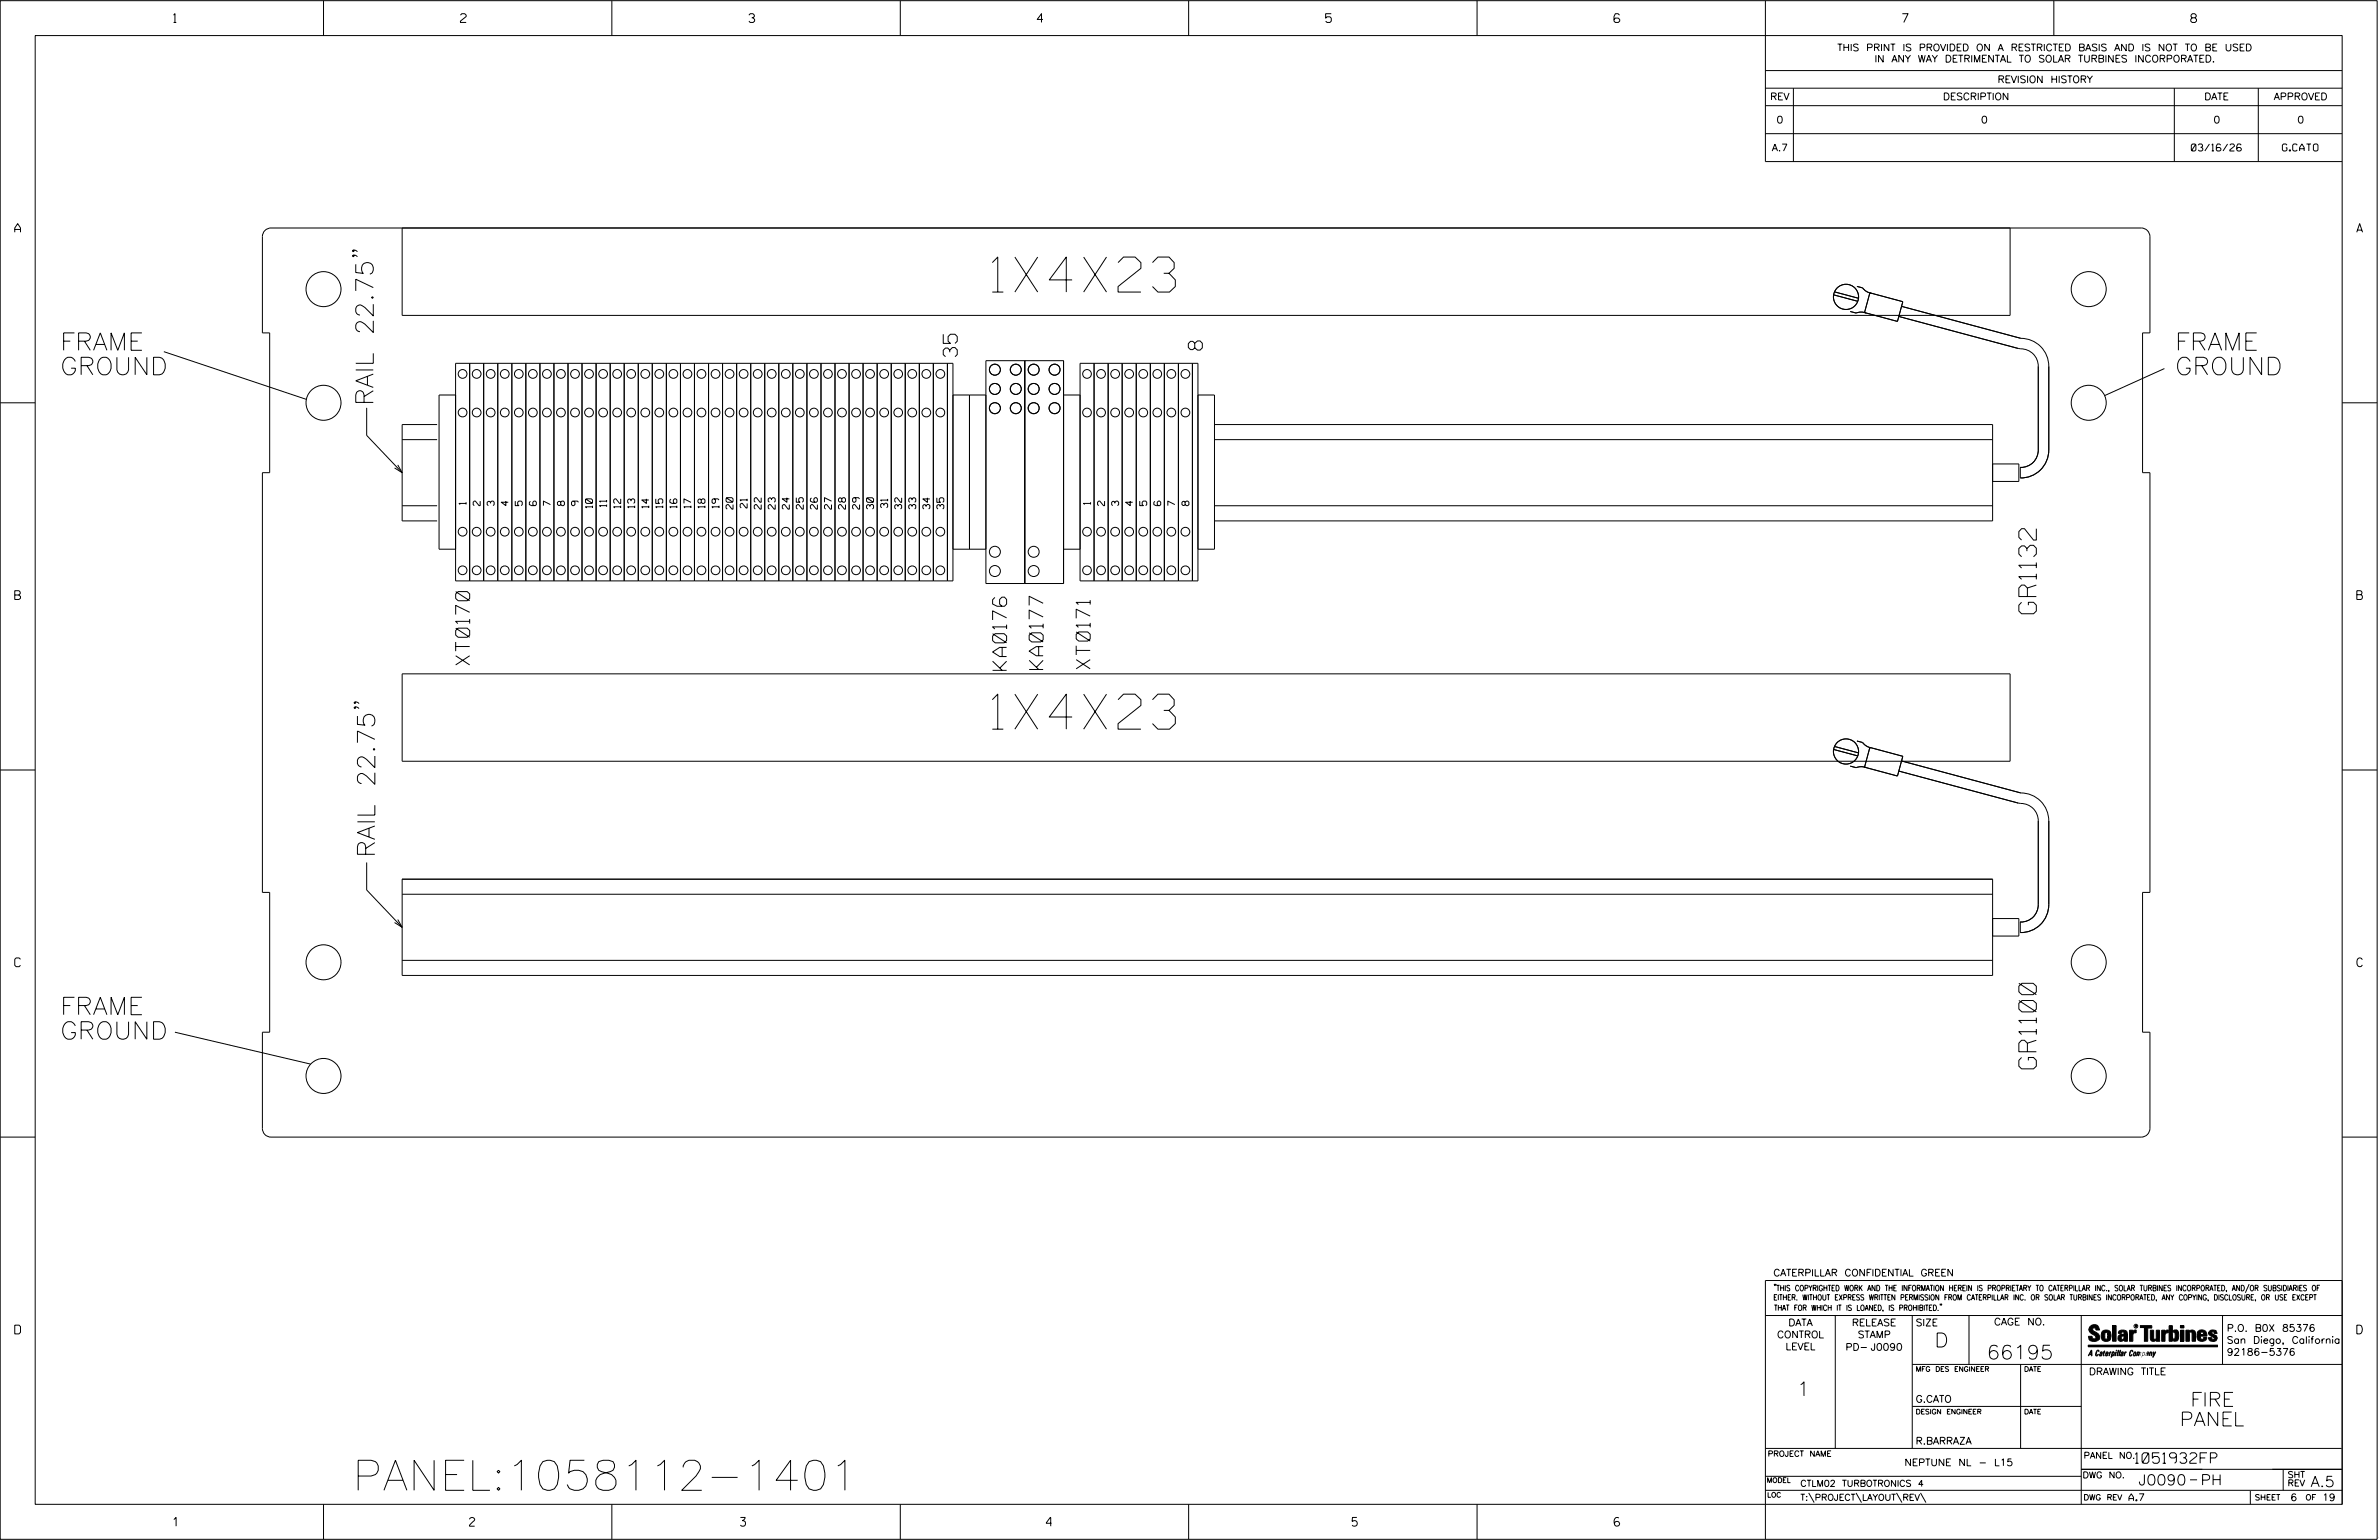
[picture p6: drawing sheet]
<svg xmlns="http://www.w3.org/2000/svg" width="864mm" height="559mm" viewBox="0 0 864 559" stroke-linecap="round" stroke-linejoin="round" font-family="sans-serif">
<defs><g id="words">
<g font-size="12.7">
<text x="360.2" y="106">1X4X23</text>
<text x="360.2" y="264.6">1X4X23</text>
</g>
<text font-size="10.9" x="128" y="540.8">PANEL:1058112-1401</text>
<g font-size="6.3">
<text x="21.9" y="127.1">FRAME</text>
<text x="789.6" y="127.1">FRAME</text>
<text x="21.9" y="136">GROUND</text>
<text x="789.6" y="136">GROUND</text>
<text x="135.5" y="147.2" transform="rotate(-90 135.5 147.2)">RAIL 22.75&quot;</text>
<text x="739.2" y="222.7" transform="rotate(-90 739.2 222.7)">GR1132</text>
<text x="136.1" y="311.2" transform="rotate(-90 136.1 311.2)">RAIL 22.75&quot;</text>
<text x="21.9" y="368.2">FRAME</text>
<text x="21.9" y="377.1">GROUND</text>
<text x="739.2" y="387.9" transform="rotate(-90 739.2 387.9)">GR1100</text>
</g>
<g font-size="5.1">
<text x="347.5" y="129.5" transform="rotate(-90 347.5 129.5)">35</text>
<text x="436.4" y="127" transform="rotate(-90 436.4 127)">8</text>
<text x="170.5" y="241.3" transform="rotate(-90 170.5 241.3)">XT0170</text>
<text x="365.4" y="243.2" transform="rotate(-90 365.4 243.2)">KA0176</text>
<text x="378.7" y="242.9" transform="rotate(-90 378.7 242.9)">KA0177</text>
<text x="395.8" y="242.7" transform="rotate(-90 395.8 242.7)">XT0171</text>
<text x="702.3" y="488.8">D</text>
<text x="721.2" y="493.2">66195</text>
<text x="652.2" y="506.5">1</text>
<text x="795.1" y="510.3">FIRE</text>
<text x="791.3" y="517.4">PANEL</text>
</g>
<g font-size="3.8">
<text x="775.1" y="531">1051932FP</text>
<text x="776.3" y="538.9">J0090</text>
<text x="798.8" y="538.9">PH</text>
<text x="838.8" y="539.5">A.5</text>
</g>
<g font-size="3.2">
<text x="63" y="8.2">1</text>
<text x="167.2" y="8.2">2</text>
<text x="271.8" y="8.2">3</text>
<text x="376.5" y="8.2">4</text>
<text x="481.2" y="8.2">5</text>
<text x="690.6" y="8.2">7</text>
<text x="795.3" y="8.2">8</text>
<text x="5.4" y="84.3">A</text>
<text x="855.5" y="84.3">A</text>
<text x="5.4" y="217.5">B</text>
<text x="855.6" y="217.5">B</text>
<text x="5.4" y="350.8">C</text>
<text x="855.6" y="350.8">C</text>
<text x="5.4" y="484">D</text>
<text x="855.6" y="484">D</text>
<text x="62.8" y="553.8">1</text>
<text x="170.4" y="553.8">2</text>
<text x="268.8" y="553.8">3</text>
<text x="379.8" y="553.8">4</text>
<text x="490.8" y="553.8">5</text>
<text x="585.9" y="553.8">6</text>
</g>
<g font-size="2.5">
<text x="666.9" y="18.5">THIS PRINT IS PROVIDED ON A RESTRICTED BASIS AND IS NOT TO BE USED</text>
<text x="680.5" y="22.6">IN ANY WAY DETRIMENTAL TO SOLAR TURBINES INCORPORATED.</text>
<text x="725.1" y="30">REVISION HISTORY</text>
<text x="642.6" y="36.3">REV</text>
<text x="705.3" y="36.3">DESCRIPTION</text>
<text x="800.2" y="36.3">DATE</text>
<text x="825.4" y="36.3">APPROVED</text>
<text x="644.9" y="44.7">0</text>
<text x="719.1" y="44.7">0</text>
<text x="803.5" y="44.7">0</text>
<text x="834" y="44.7">0</text>
<text x="643.2" y="54.8">A.7</text>
<text x="795.5" y="54.8">03/16/26</text>
<text x="828.5" y="54.8">G.CATO</text>
<text x="169.2" y="183.1" transform="rotate(-90 169.2 183.1)">1</text>
<text x="174.3" y="183.5" transform="rotate(-90 174.3 183.5)">2</text>
<text x="179.4" y="183.5" transform="rotate(-90 179.4 183.5)">3</text>
<text x="184.5" y="183.5" transform="rotate(-90 184.5 183.5)">4</text>
<text x="189.6" y="183.5" transform="rotate(-90 189.6 183.5)">5</text>
<text x="194.7" y="183.5" transform="rotate(-90 194.7 183.5)">6</text>
<text x="199.8" y="183.5" transform="rotate(-90 199.8 183.5)">7</text>
<text x="204.9" y="183.5" transform="rotate(-90 204.9 183.5)">8</text>
<text x="210" y="183.5" transform="rotate(-90 210 183.5)">9</text>
<text x="215.1" y="184.3" transform="rotate(-90 215.1 184.3)">10</text>
<text x="220.2" y="183.9" transform="rotate(-90 220.2 183.9)">11</text>
<text x="225.3" y="184.3" transform="rotate(-90 225.3 184.3)">12</text>
<text x="230.4" y="184.3" transform="rotate(-90 230.4 184.3)">13</text>
<text x="235.5" y="184.3" transform="rotate(-90 235.5 184.3)">14</text>
<text x="240.6" y="184.3" transform="rotate(-90 240.6 184.3)">15</text>
<text x="245.7" y="184.3" transform="rotate(-90 245.7 184.3)">16</text>
<text x="250.8" y="184.3" transform="rotate(-90 250.8 184.3)">17</text>
<text x="255.9" y="184.3" transform="rotate(-90 255.9 184.3)">18</text>
<text x="261" y="184.3" transform="rotate(-90 261 184.3)">19</text>
<text x="266.1" y="184.7" transform="rotate(-90 266.1 184.7)">20</text>
<text x="271.2" y="184.3" transform="rotate(-90 271.2 184.3)">21</text>
<text x="276.3" y="184.7" transform="rotate(-90 276.3 184.7)">22</text>
<text x="281.4" y="184.7" transform="rotate(-90 281.4 184.7)">23</text>
<text x="286.5" y="184.7" transform="rotate(-90 286.5 184.7)">24</text>
<text x="291.6" y="184.7" transform="rotate(-90 291.6 184.7)">25</text>
<text x="296.7" y="184.7" transform="rotate(-90 296.7 184.7)">26</text>
<text x="301.8" y="184.7" transform="rotate(-90 301.8 184.7)">27</text>
<text x="306.9" y="184.7" transform="rotate(-90 306.9 184.7)">28</text>
<text x="312" y="184.7" transform="rotate(-90 312 184.7)">29</text>
<text x="317.1" y="184.7" transform="rotate(-90 317.1 184.7)">30</text>
<text x="322.2" y="184.3" transform="rotate(-90 322.2 184.3)">31</text>
<text x="327.3" y="184.7" transform="rotate(-90 327.3 184.7)">32</text>
<text x="332.4" y="184.7" transform="rotate(-90 332.4 184.7)">33</text>
<text x="337.5" y="184.7" transform="rotate(-90 337.5 184.7)">34</text>
<text x="342.6" y="184.7" transform="rotate(-90 342.6 184.7)">35</text>
<text x="395.9" y="183.1" transform="rotate(-90 395.9 183.1)">1</text>
<text x="401" y="183.5" transform="rotate(-90 401 183.5)">2</text>
<text x="406.1" y="183.5" transform="rotate(-90 406.1 183.5)">3</text>
<text x="411.2" y="183.5" transform="rotate(-90 411.2 183.5)">4</text>
<text x="416.3" y="183.5" transform="rotate(-90 416.3 183.5)">5</text>
<text x="421.4" y="183.5" transform="rotate(-90 421.4 183.5)">6</text>
<text x="426.5" y="183.5" transform="rotate(-90 426.5 183.5)">7</text>
<text x="431.6" y="183.5" transform="rotate(-90 431.6 183.5)">8</text>
<text x="643.8" y="463">CATERPILLAR CONFIDENTIAL GREEN</text>
<text x="645.1" y="485.5">CONTROL</text>
<text x="649.2" y="481.1">DATA</text>
<text x="672.3" y="481.1">RELEASE</text>
<text x="674.4" y="485.5">STAMP</text>
<text x="695.4" y="481.1">SIZE</text>
<text x="723.8" y="480.8">CAGE NO.</text>
<text x="808.4" y="483.1">P.O. B0X 85376</text>
<text x="648.2" y="489.8">LEVEL</text>
<text x="669.9" y="490">PD- J0090</text>
<text x="808.4" y="487.5">San Diego, California</text>
<text x="808.4" y="491.8">92186-5376</text>
<text x="758.3" y="498.9">DRAWING TITLE</text>
<text x="695.4" y="508.9">G.CATO</text>
<text x="695.4" y="524.1">R.BARRAZA</text>
<text x="691.4" y="531.9">NEPTUNE NL - L15</text>
<text x="772.8" y="544.6">A.7</text>
<text x="831.4" y="544.6">6</text>
<text x="843" y="544.6">19</text>
</g>
<g font-size="2.3">
<text x="756.4" y="529.2">PANEL NO.</text>
<text x="653.5" y="539.4">CTLM02 TURBOTRONICS 4</text>
<text x="756" y="536.3">DWG NO.</text>
<text x="830.4" y="539.3">REV</text>
<text x="830.4" y="536.2">SHT</text>
<text x="653.5" y="544.5">T:\PROJECT\LAYOUT\REV\</text>
</g>
<g font-size="2">
<text x="643.8" y="468.4">&quot;THIS COPYRIGHTED WORK AND THE INFORMATION HEREIN IS PROPRIETARY TO CATERPILLAR INC., SOLAR TURBINES INCORPORATED, AND/OR SUBSIDIARIES OF</text>
<text x="643.8" y="471.8">EITHER. WITHOUT EXPRESS WRITTEN PERMISSION FROM CATERPILLAR INC. OR SOLAR TURBINES INCORPORATED, ANY COPYING, DISCLOSURE, OR USE EXCEPT</text>
<text x="644" y="475.6">THAT FOR WHICH IT IS LOANED, IS PROHIBITED.&quot;</text>
<text x="641.7" y="528.5">PROJECT NAME</text>
<text x="756.3" y="544.3">DWG REV</text>
<text x="818.5" y="544.3">SHEET</text>
<text x="836.9" y="544.3">OF</text>
</g>
<g font-size="1.8">
<text x="695.4" y="497.6">MFG DES ENGINEER</text>
<text x="734.8" y="497.6">DATE</text>
<text x="695.4" y="513.1">DESIGN ENGINEER</text>
<text x="734.8" y="513.1">DATE</text>
<text x="641.3" y="538">MODEL</text>
<text x="641.5" y="543.3">LOC</text>
</g>
<text font-size=".9" x="775.1" y="481.7">R</text>
</g></defs>
<g fill="none" stroke="#000" stroke-width=".36">
<path d="M.1 .2h862.8v558.4h-862.8zM12.8 12.9h837.4v533h-837.4zM117.4 .2v12.7M222.1 .2v12.7M326.8 .2v12.7M431.5 .2v12.7M536.2 .2v12.7M587.9 5.5l-.5-.5h-1l-.5 1v1.7l.5 .4h1l.6-.4v-.6l-.6-.5h-1l-.5 .5M640.9 .2v58.4h209.3M745.6 .2v12.7M640.9 25.6h209.3M640.9 32h209.3"/>
<path d="M640.9 38.3h209.3M651 32v26.6M789.3 32v26.6M819.8 32v26.6M640.9 48.5h209.3M96.2 83.6l.8-.5 1.4-.4h678.9a3.2 3.2 0 0 1 3.2 3.2v34.9h-2.7v50.7h2.7v152.3h-2.7v50.7h2.7v34.9a3.2 3.2 0 0 1-3.2 3.2h-678.9a3.1 3.1 0 0 1-3.2-3.2v-34.9h2.7v-50.7h-2.7v-152.3h2.7v-50.7h-2.7v-34.9l.4-1.4zM128.2 92.6l.4 .3-.4 .3-.3-.3a1.21 1.21 0 0 1 1.9 .3M128.2 90.7l.4 .4-.4 .2-.3-.2 .3-.4h.6l1 .6M729.7 82.7v31.7h-583.7v-31.7M665.7 107l8.7 2.3M665.9 105.9l8.8 2.3M671.7 113l2.1 .6 1.8-.4 1.7 .4"/>
<path d="M674.1 103.9l2 .6 1.4 1.2 1.7 .7M678.8 106.3l11.9 3.2-1.9 7.1-12-3.2zM690.3 111.2l43.3 11.6a10.1 10.1 0 0 1 10.1 10.1v30.4a10.1 10.1 0 0 1-10.3 10.1v-3.8a6.3 6.3 0 0 0 6.5-6.3v-30.4a6.6 6.6 0 0 0-7.3-6.5l-43.3-11.6M59.5 127.6l51.7 17.3M165.4 131.8h180.5v79h-180.5zM170.5 131.8v79M175.6 131.8v79M180.7 131.8v79M185.8 131.8v79M190.9 131.8v79M196 131.8v79M201.1 131.8v79"/>
<path d="M206.2 131.8v79M211.3 131.8v79M216.4 131.8v79M221.5 131.8v79M226.6 131.8v79M231.7 131.8v79M236.8 131.8v79M241.9 131.8v79M247 131.8v79M252.1 131.8v79M257.2 131.8v79M262.3 131.8v79"/>
<path d="M267.4 131.8v79M272.5 131.8v79M277.6 131.8v79M282.7 131.8v79M287.8 131.8v79M292.9 131.8v79M298 131.8v79M303.1 131.8v79M308.2 131.8v79M313.3 131.8v79M318.4 131.8v79M323.5 131.8v79"/>
<path d="M328.6 131.8v79M333.7 131.8v79M338.8 131.8v79M343.9 131.8v79M357.9 130.9h28.2v80.8h-28.2zM372 130.9v80.8M392.1 131.8h42.8v79h-42.8zM397.2 131.8v79M402.3 131.8v79M407.4 131.8v79M412.5 131.8v79M417.6 131.8v79"/>
<path d="M422.7 131.8v79M427.8 131.8v79M432.9 131.8v79M785.7 133.7l-21.7 9.8M.1 146.2h12.7M133.1 148v10l12.9 13.5M146 159.5h12.7M158.7 154.1h-12.7v34.9h12.7M165.4 143.3h-6v56h6M345.9 143.3h12M351.9 143.3v56M386.1 143.3h6"/>
<path d="M434.9 143.3h6v56h-6M440.9 159.5h282.4M440.9 154.1h282.4v34.9h-282.4M850.2 146.2h12.7M144.4 168.7l1.6 2.8-2.8-1.7M723.3 168.3h9.6v6.4h-9.6M146 183.5h12.7M345.9 199.3h12M386.1 199.3h6M440.9 183.5h282.4M128.8 256.5l.3 .3-.3 .3-.3-.3 .3-.3h.6l1 .6M128.8 254.7l.3 .3-.3 .3-.3-.3a1.21 1.21 0 0 1 1.9 .3"/>
<path d="M146 244.5h583.7v31.7h-583.7zM.1 279.4h12.7M665.7 272l8.7 2.3M665.9 270.9l8.8 2.3M671.7 278l2.1 .6 1.8-.4 1.7 .3M674.1 268.9l2 .5 1.4 1.3 1.7 .7M678.8 271.2l11.9 3.2-1.9 7.2-12-3.2zM690.3 276.1l43.3 11.6a10.1 10.1 0 0 1 10.1 10.2v30.3a10.1 10.1 0 0 1-10.3 10.2v-3.8a6.3 6.3 0 0 0 6.5-6.4v-30.3a6.6 6.6 0 0 0-7.3-6.5l-43.3-11.6M850.2 279.4h12.7M133.1 312.9v10l12.9 13.6M146 319h577.3v34.9h-577.3zM144.4 333.7l1.6 2.8-2.8-1.7"/>
<path d="M146 324.5h577.3M723.3 333.3h9.6v6.4h-9.6M146 348.5h577.3M63.5 374.5l49.2 11.6M.1 412.6h12.7M850.2 412.6h12.7M640.9 477.3h209.3M644.2 466.1l-.1 .4M644.7 466.1l-.2 .4M666.2 477.3v48.3M694.2 477.3v48.3M704.4 473.3l-.1 .4"/>
<path d="M704.8 473.3l-.1 .4M714.8 477.3v17.8M755.5 477.3v68.6M806.8 477.3v17.8M816.5 466l-1.4 3.1M850.2 464.6h-209.3v94M850.2 464.8v81.1M694.2 495.1h156M733.5 495.1v30.5M758.6 481.4a2.02 2.02 0 0 1 3.1-.1l.5 1.3h-1.3l-.2-.6-.4-.2-.6 .1-.1 .4 .4 .7a2.46 2.46 0 0 1 2.2 2.9 2.83 2.83 0 0 1-3.8 .3l-.3-1.3h1.3l.2 .7 .6 .3 .5-.2 .2-.5-.4-.6-1.9-1.2-.4-.9zM759.2 491.3h-.7l.7-1.2v1.9h.2l-.1-2.1-1.3 2.1 .5-.5h.7M761.3 490l.3-.2 .4 .3-.1 .3-.3-.4-.4 .3-.3 1.6h.4l.4-.5-.3 .6-.4 .1-.3-.4z"/>
<path d="M762.6 490.6l.5-.1-.1 1.4h-.9a.74 .74 0 0 1 .9-.8l-.3 .7-.5 .1 .2-.5 .6-.2v-.5l-.7 .2zM763 483.2a2.17 2.17 0 0 1 3.1 0l.3 1.4-.3 1.5a2.17 2.17 0 0 1-3.1 0l-.3-1.5zM763.6 490.5l.4-.4 .2 .6h-.3l-.3 .9 .2 .4-.3-.1zM764.1 483.7l.5-.4 .4 .3v2.2l-.4 .2-.5-.2zM764.6 491.1l.6 .2v-.7l-.4-.1-.4 .6-.1 .8h.6M764.6 491.1l-.1 .8h.4M764.6 482.6v.8M764.8 490.7l.4 .1v.3h-.6zM765 491.5l-.1 .4zM766 490.5l-.5 1.5zM766 490.8l.4-.3-.4 .4M766.9 481h1.3v5.7h-1.3z"/>
<path d="M767 490.8l.5 .1-.3 .8-.4 .2zM767.3 490.5h-.5l-.5 2M767.3 490.5a.8 .8 0 0 1 .2 1 .8 .8 0 0 1-.9 .4l-.1 .6M767.3 490.5l-.1 .2M768.1 490.5l-.4 1.5zM768.2 489.9h.3l-.1 .2h-.2zM769 489.9l-.5 2.1zM769.7 489.9l-.6 2.1zM770.1 491.4l.5-.3-.5 .8zM770.4 491.9h.1M770.6 491.1l.1-.4-.7 .2 .1-.3 .6-.1 .2 .3-.5 1.1M770.6 491.1a.74 .74 0 0 0-.8 .8h.6"/>
<path d="M771 484.8h-.7l-.3 .6 .4 .7 .5-.3 .1-2.4h-.8l-.1 .4h-1.2a1.71 1.71 0 0 1 1.8-1.3 1.71 1.71 0 0 1 1.6 1.4v2.8h-1.1l-.1-.6M771 484.2l-1.5 .1a1.41 1.41 0 0 0 0 2.4l.5 .1 1.1-.7M771.2 486.1h-.1M771.4 490.5l.1 .3 .4-.3-.9 1.5zM771.5 490.8h.1M773 482.7h1.2v.5l.5-.5 .7-.1v1h-.6l-.5 .4-.1 2.7h-1.2zM773.3 490.3l.6-.4 .4 .2-.1 .4-.3-.4a1.28 1.28 0 0 0-.5 1.8l.6-.4-.1 .4-.8 .1zM774.7 490.8l.5-.3a.88 .88 0 0 1 .2 .9 .88 .88 0 0 1-.7 .7l-.2-.2zM774.8 490.9h.5l-.3 1h-.3l-.2-.2zM775.2 490.5l-.1 .2M776.8 481h4.3v.9h-1.5v4.8h-1.3M776.8 490.6l-.8 .2v-.3l-.4 1.5 .8-1.3v1.3l.3-1.2"/>
<path d="M779.3 491.1h.4M779.6 490.5h.3l-.3 1.4M779.6 490.7h.2l-.1 .4M779.7 491.1l-.1 .4M779.7 491.1l-.4 .2M780.1 492l.4-1.5 .1 .3 .3-.3 .3 .2-.3 1.3v-1.3l-.7 1.3M780.6 482.7h1.2v2.7l.1 .4 .4 .3 .4-.7v-2.7h1.2l.1 4h-1.3v-.5l-1.1 .6-.7-.3-.3-.7zM781.6 492.5l1-2-.8 1.3-.2-1.3-.2 2M784.7 482.7h1.2v.5l.5-.5 .7-.1v1h-.5l-.6 .4-.1 2.7h-1.2zM787.4 481h1.2v2a1.4 1.4 0 0 1 2.2 .2l.1 1.4-.4 1.9-1.5 .1-.4-.5v-1l.5 .9 .5-.3v-2.1l-.5-.4-.5 .7v2.8h-1.2zM791.5 482.7h1.3v4h-1.3zM791.5 481h1.3v.9h-1.3z"/>
<path d="M793.5 482.7h1.3v.4l.7-.5 1.1 .2 .4 .6v3.3h-1.2l-.3-3.4-.7 .2v3.2h-1.3zM794.8 483.1h.1M797.7 483.2a1.92 1.92 0 0 1 2.4-.5 1.92 1.92 0 0 1 1 2.1h-2.3v.8l.6 .5 .5-.3v-.5h1.2a1.83 1.83 0 0 1-2.1 1.4 1.83 1.83 0 0 1-1.5-2.1zM798.8 484.2v.6M799.1 483.4h.6l.2 .8h-1.1zM804.6 482.9a1.84 1.84 0 0 0-2.9 .8 3.3 3.3 0 0 0 2.2 1.9l-.5 .5-.4-.3-.1-.4h-1.2l.1 .6a1.92 1.92 0 0 0 2.9 .4M804.9 483.8h-1.2l-.2-.6-.5 .1-.1 .3 .1 .3 1.8 .9M805.1 488.1h-47.1v.6h47.1M694.2 510.3h61.3M640.9 525.6h209.2M640.9 535.7h114.6M755.5 533.2h94.7"/>
<path d="M795 537h2.6M828.8 533.2v7.6M117.4 545.9v12.7M222.1 545.9v12.7M326.8 545.9v12.7M431.5 545.9v12.7M536.2 545.9v12.7M640.9 540.8h209.3M656.6 541.7l2 3.5M673.8 541.7l1.9 3.5M688.4 541.7l2 3.5M697.2 541.7l1.9 3.5"/>
<path d="M816.9 541v4.9"/>
<circle cx="117.4" cy="104.9" r="6.3"/>
<circle cx="670.1" cy="107.7" r="4.6"/>
<circle cx="758.2" cy="104.9" r="6.3"/>
<circle cx="167.9" cy="135.7" r="1.59"/>
<circle cx="173" cy="135.7" r="1.59"/>
<circle cx="178.1" cy="135.7" r="1.59"/>
<circle cx="183.2" cy="135.7" r="1.59"/>
<circle cx="188.3" cy="135.7" r="1.59"/>
<circle cx="193.4" cy="135.7" r="1.59"/>
<circle cx="198.5" cy="135.7" r="1.59"/>
<circle cx="203.6" cy="135.7" r="1.59"/>
<circle cx="208.7" cy="135.7" r="1.59"/>
<circle cx="213.8" cy="135.7" r="1.59"/>
<circle cx="218.9" cy="135.7" r="1.59"/>
<circle cx="224" cy="135.7" r="1.59"/>
<circle cx="229.1" cy="135.7" r="1.59"/>
<circle cx="234.2" cy="135.7" r="1.59"/>
<circle cx="239.3" cy="135.7" r="1.59"/>
<circle cx="244.4" cy="135.7" r="1.59"/>
<circle cx="249.5" cy="135.7" r="1.59"/>
<circle cx="254.6" cy="135.7" r="1.59"/>
<circle cx="259.8" cy="135.7" r="1.59"/>
<circle cx="264.8" cy="135.7" r="1.59"/>
<circle cx="269.9" cy="135.7" r="1.59"/>
<circle cx="275" cy="135.7" r="1.59"/>
<circle cx="280.1" cy="135.7" r="1.59"/>
<circle cx="285.3" cy="135.7" r="1.59"/>
<circle cx="290.3" cy="135.7" r="1.59"/>
<circle cx="295.5" cy="135.7" r="1.59"/>
<circle cx="300.6" cy="135.7" r="1.59"/>
<circle cx="305.6" cy="135.7" r="1.59"/>
<circle cx="310.8" cy="135.7" r="1.59"/>
<circle cx="315.9" cy="135.7" r="1.59"/>
<circle cx="321" cy="135.7" r="1.59"/>
<circle cx="326.1" cy="135.7" r="1.59"/>
<circle cx="331.2" cy="135.7" r="1.59"/>
<circle cx="336.3" cy="135.7" r="1.59"/>
<circle cx="341.4" cy="135.7" r="1.59"/>
<circle cx="361.2" cy="134.1" r="1.99"/>
<circle cx="368.7" cy="134.1" r="1.99"/>
<circle cx="375.2" cy="134.1" r="1.99"/>
<circle cx="382.8" cy="134.1" r="1.99"/>
<circle cx="394.6" cy="135.7" r="1.59"/>
<circle cx="399.7" cy="135.7" r="1.59"/>
<circle cx="404.8" cy="135.7" r="1.59"/>
<circle cx="409.9" cy="135.7" r="1.59"/>
<circle cx="415" cy="135.7" r="1.59"/>
<circle cx="420.1" cy="135.7" r="1.59"/>
<circle cx="425.2" cy="135.7" r="1.59"/>
<circle cx="430.3" cy="135.7" r="1.59"/>
<circle cx="117.4" cy="146.2" r="6.3"/>
<circle cx="167.9" cy="149.7" r="1.59"/>
<circle cx="173" cy="149.7" r="1.59"/>
<circle cx="178.1" cy="149.7" r="1.59"/>
<circle cx="183.2" cy="149.7" r="1.59"/>
<circle cx="188.3" cy="149.7" r="1.59"/>
<circle cx="193.4" cy="149.7" r="1.59"/>
<circle cx="198.5" cy="149.7" r="1.59"/>
<circle cx="203.6" cy="149.7" r="1.59"/>
<circle cx="208.7" cy="149.7" r="1.59"/>
<circle cx="213.8" cy="149.7" r="1.59"/>
<circle cx="218.9" cy="149.7" r="1.59"/>
<circle cx="224" cy="149.7" r="1.59"/>
<circle cx="229.1" cy="149.7" r="1.59"/>
<circle cx="234.2" cy="149.7" r="1.59"/>
<circle cx="239.3" cy="149.7" r="1.59"/>
<circle cx="244.4" cy="149.7" r="1.59"/>
<circle cx="249.5" cy="149.7" r="1.59"/>
<circle cx="254.6" cy="149.7" r="1.59"/>
<circle cx="259.8" cy="149.7" r="1.59"/>
<circle cx="264.8" cy="149.7" r="1.59"/>
<circle cx="269.9" cy="149.7" r="1.59"/>
<circle cx="275" cy="149.7" r="1.59"/>
<circle cx="280.1" cy="149.7" r="1.59"/>
<circle cx="285.3" cy="149.7" r="1.59"/>
<circle cx="290.3" cy="149.7" r="1.59"/>
<circle cx="295.5" cy="149.7" r="1.59"/>
<circle cx="300.6" cy="149.7" r="1.59"/>
<circle cx="305.6" cy="149.7" r="1.59"/>
<circle cx="310.8" cy="149.7" r="1.59"/>
<circle cx="315.9" cy="149.7" r="1.59"/>
<circle cx="321" cy="149.7" r="1.59"/>
<circle cx="326.1" cy="149.7" r="1.59"/>
<circle cx="331.2" cy="149.7" r="1.59"/>
<circle cx="336.3" cy="149.7" r="1.59"/>
<circle cx="341.4" cy="149.7" r="1.59"/>
<circle cx="361.2" cy="148.1" r="2"/>
<circle cx="361.2" cy="141.1" r="2"/>
<circle cx="368.7" cy="148.1" r="1.99"/>
<circle cx="368.7" cy="141.1" r="1.99"/>
<circle cx="375.2" cy="141.1" r="1.99"/>
<circle cx="375.2" cy="148.1" r="1.99"/>
<circle cx="382.8" cy="141.1" r="1.99"/>
<circle cx="382.8" cy="148.1" r="1.99"/>
<circle cx="394.6" cy="149.7" r="1.59"/>
<circle cx="399.7" cy="149.7" r="1.59"/>
<circle cx="404.8" cy="149.7" r="1.59"/>
<circle cx="409.9" cy="149.7" r="1.59"/>
<circle cx="415" cy="149.7" r="1.59"/>
<circle cx="420.1" cy="149.7" r="1.59"/>
<circle cx="425.2" cy="149.7" r="1.59"/>
<circle cx="430.3" cy="149.7" r="1.59"/>
<circle cx="758.2" cy="146.2" r="6.3"/>
<circle cx="167.9" cy="192.9" r="1.59"/>
<circle cx="173" cy="192.9" r="1.58"/>
<circle cx="178.1" cy="192.9" r="1.59"/>
<circle cx="183.2" cy="192.9" r="1.59"/>
<circle cx="188.3" cy="192.9" r="1.58"/>
<circle cx="193.4" cy="192.9" r="1.59"/>
<circle cx="198.5" cy="192.9" r="1.58"/>
<circle cx="203.6" cy="192.9" r="1.59"/>
<circle cx="208.7" cy="192.9" r="1.59"/>
<circle cx="213.8" cy="192.9" r="1.59"/>
<circle cx="218.9" cy="192.9" r="1.59"/>
<circle cx="224" cy="192.9" r="1.58"/>
<circle cx="229.1" cy="192.9" r="1.59"/>
<circle cx="234.2" cy="192.9" r="1.59"/>
<circle cx="239.3" cy="192.9" r="1.59"/>
<circle cx="244.4" cy="192.9" r="1.59"/>
<circle cx="249.5" cy="192.9" r="1.58"/>
<circle cx="254.6" cy="192.9" r="1.59"/>
<circle cx="259.8" cy="192.9" r="1.59"/>
<circle cx="264.8" cy="192.9" r="1.59"/>
<circle cx="269.9" cy="192.9" r="1.59"/>
<circle cx="275" cy="192.9" r="1.58"/>
<circle cx="280.1" cy="192.9" r="1.59"/>
<circle cx="285.3" cy="192.9" r="1.59"/>
<circle cx="290.3" cy="192.9" r="1.59"/>
<circle cx="295.5" cy="192.9" r="1.59"/>
<circle cx="300.6" cy="192.9" r="1.58"/>
<circle cx="305.6" cy="192.9" r="1.59"/>
<circle cx="310.8" cy="192.9" r="1.59"/>
<circle cx="315.9" cy="192.9" r="1.59"/>
<circle cx="321" cy="192.9" r="1.59"/>
<circle cx="326.1" cy="192.9" r="1.58"/>
<circle cx="331.2" cy="192.9" r="1.59"/>
<circle cx="336.3" cy="192.9" r="1.58"/>
<circle cx="341.4" cy="192.9" r="1.59"/>
<circle cx="394.6" cy="192.9" r="1.58"/>
<circle cx="399.7" cy="192.9" r="1.59"/>
<circle cx="404.8" cy="192.9" r="1.59"/>
<circle cx="409.9" cy="192.9" r="1.59"/>
<circle cx="415" cy="192.9" r="1.59"/>
<circle cx="420.1" cy="192.9" r="1.58"/>
<circle cx="425.2" cy="192.9" r="1.59"/>
<circle cx="430.3" cy="192.9" r="1.58"/>
<circle cx="167.9" cy="206.9" r="1.59"/>
<circle cx="173" cy="206.9" r="1.58"/>
<circle cx="178.1" cy="206.9" r="1.59"/>
<circle cx="183.2" cy="206.9" r="1.59"/>
<circle cx="188.3" cy="206.9" r="1.58"/>
<circle cx="193.4" cy="206.9" r="1.59"/>
<circle cx="198.5" cy="206.9" r="1.58"/>
<circle cx="203.6" cy="206.9" r="1.59"/>
<circle cx="208.7" cy="206.9" r="1.59"/>
<circle cx="213.8" cy="206.9" r="1.59"/>
<circle cx="218.9" cy="206.9" r="1.59"/>
<circle cx="224" cy="206.9" r="1.58"/>
<circle cx="229.1" cy="206.9" r="1.59"/>
<circle cx="234.2" cy="206.9" r="1.59"/>
<circle cx="239.3" cy="206.9" r="1.59"/>
<circle cx="244.4" cy="206.9" r="1.59"/>
<circle cx="249.5" cy="206.9" r="1.58"/>
<circle cx="254.6" cy="206.9" r="1.59"/>
<circle cx="259.8" cy="206.9" r="1.59"/>
<circle cx="264.8" cy="206.9" r="1.59"/>
<circle cx="269.9" cy="206.9" r="1.59"/>
<circle cx="275" cy="206.9" r="1.58"/>
<circle cx="280.1" cy="206.9" r="1.59"/>
<circle cx="285.3" cy="206.9" r="1.59"/>
<circle cx="290.3" cy="206.9" r="1.59"/>
<circle cx="295.5" cy="206.9" r="1.59"/>
<circle cx="300.6" cy="206.9" r="1.58"/>
<circle cx="305.6" cy="206.9" r="1.59"/>
<circle cx="310.8" cy="206.9" r="1.59"/>
<circle cx="315.9" cy="206.9" r="1.59"/>
<circle cx="321" cy="206.9" r="1.59"/>
<circle cx="326.1" cy="206.9" r="1.58"/>
<circle cx="331.2" cy="206.9" r="1.59"/>
<circle cx="336.3" cy="206.9" r="1.58"/>
<circle cx="341.4" cy="206.9" r="1.59"/>
<circle cx="361.2" cy="207.2" r="2"/>
<circle cx="361.2" cy="200.2" r="2"/>
<circle cx="375.2" cy="200.2" r="1.99"/>
<circle cx="375.2" cy="207.2" r="1.99"/>
<circle cx="394.6" cy="206.9" r="1.58"/>
<circle cx="399.7" cy="206.9" r="1.59"/>
<circle cx="404.8" cy="206.9" r="1.59"/>
<circle cx="409.9" cy="206.9" r="1.59"/>
<circle cx="415" cy="206.9" r="1.59"/>
<circle cx="420.1" cy="206.9" r="1.58"/>
<circle cx="425.2" cy="206.9" r="1.59"/>
<circle cx="430.3" cy="206.9" r="1.58"/>
<circle cx="670.1" cy="272.7" r="4.6"/>
<circle cx="117.4" cy="349.2" r="6.3"/>
<circle cx="758.2" cy="349.2" r="6.3"/>
<circle cx="117.4" cy="390.4" r="6.3"/>
<circle cx="758.2" cy="390.4" r="6.3"/>
<circle cx="775.4" cy="481.2" r=".69"/>
</g>
<g fill="#000">
<path d="M768.1 490.5l-.4 1.5zM768.2 489.9h.3l-.1 .2h-.2zM769 489.9l-.5 2.1zM769.7 489.9l-.6 2.1zM791.5 481h1.3v.9h-1.3zM791.5 482.7h1.3v4h-1.3zM758 488.1h47.1v.6h-47.1z"/>
<path d="M759.2 489.9l-1.2 2.1 .5-.5h.7v.5h.2zM759.2 490.1v1.2h-.7z" fill-rule="evenodd"/>
<path d="M758.6 481.4a2.02 2.02 0 0 1 3.1-.1l.5 1.3h-1.3l-.2-.6-.4-.2-.6 .1-.1 .4 .4 .7a2.46 2.46 0 0 1 2.2 2.9 2.83 2.83 0 0 1-3.8 .3l-.3-1.3h1.3l.2 .7 .6 .3 .5-.2 .2-.5-.4-.6-1.9-1.2-.4-.9z" fill-rule="evenodd"/>
<path d="M761.3 490l.3-.2 .4 .3-.1 .3-.3-.4-.4 .3-.3 1.6h.4l.4-.5-.3 .6-.4 .1-.3-.4z" fill-rule="evenodd"/>
<path d="M762.6 490.6l.5-.1-.1 1.4h-.9a.74 .74 0 0 1 .9-.8l-.6 .3-.2 .5 .5-.1 .3-.6v-.5l-.7 .2z" fill-rule="evenodd"/>
<path d="M763.6 490.5l.4-.4 .2 .6h-.3l-.3 .9 .2 .4-.3-.1z" fill-rule="evenodd"/>
<path d="M764.8 490.5l.5 .3-.1 .5h-.6l.6-.2v-.3l-.4-.1-.3 1.2h.4l.3-.4-.6 .6-.3-.2v-.4z" fill-rule="evenodd"/>
<path d="M763 483.2a2.17 2.17 0 0 1 3.1 0l.3 1.4-.3 1.5a2.17 2.17 0 0 1-3.1 0l-.3-1.5zM764.1 483.7v2.1l.5 .2 .4-.2v-2.2l-.4-.3z" fill-rule="evenodd"/>
<path d="M766 490.5v.3l.4-.1-.4 .2-.5 1.1z" fill-rule="evenodd"/>
<path d="M766.8 490.5l-.5 2 .3-.6a.71 .71 0 0 0 .9-.5 .71 .71 0 0 0-.4-.9zM767 490.8l.5 .1-.3 .8-.4 .2z" fill-rule="evenodd"/>
<path d="M766.9 481h1.3v5.7h-1.3z" fill-rule="evenodd"/>
<path d="M770.1 490.6l.6-.1 .2 .3-.4 1.2-.5 .1-.2-.5 .3-.5h.5l-.7 .5v.3l.4-.1 .4-.9-.5-.2-.2 .2z" fill-rule="evenodd"/>
<path d="M769.4 482.8l-.5 1h1.2l.1-.4h.8v.8l-1.5 .1a1.41 1.41 0 0 0 0 2.4l.5 .1 1.1-.7 .1 .6h1.1v-2.8a1.79 1.79 0 0 0-2.4-1.2zM770.3 484.8h.7l-.1 1-.5 .3-.4-.7z" fill-rule="evenodd"/>
<path d="M771.4 490.5l.1 .3 .4-.3-.9 1.5z" fill-rule="evenodd"/>
<path d="M773 482.7h1.2v.5l.5-.5 .7-.1v1h-.6l-.5 .4-.1 2.7h-1.2z" fill-rule="evenodd"/>
<path d="M773.3 490.3l.6-.4 .4 .2-.1 .4-.3-.4a1.28 1.28 0 0 0-.5 1.8l.6-.4-.3 .5h-.6z" fill-rule="evenodd"/>
<path d="M774.7 490.8l-.2 1.1h.7a.96 .96 0 0 0 0-1.4zM774.8 490.9h.5l-.1 .6-.5 .4-.2-.2z" fill-rule="evenodd"/>
<path d="M776 490.5v.3l.4-.3 .2 .3 .7-.2-.3 1.4v-1.3l-.6 1.3v-1.3l-.8 1.3z" fill-rule="evenodd"/>
<path d="M776.8 481h4.3v.9h-1.5v4.8h-1.3v-4.8h-1.5z" fill-rule="evenodd"/>
<path d="M777.9 490.5l-.5 2 .3-.6a.71 .71 0 0 0 .9-.5 .71 .71 0 0 0-.4-.9zM778.1 490.8l.3-.1 .1 .4-.5 .8-.2-.5z" fill-rule="evenodd"/>
<path d="M779.3 490.6l.6-.1-.3 1.5-.7-.1a.67 .67 0 0 1 .8-.8l-.6 .3-.1 .5 .4-.1 .4-.9-.4-.2-.3 .2z" fill-rule="evenodd"/>
<path d="M780.5 490.5l.1 .3 .3-.3 .3 .2-.3 1.3v-1.3l-.8 1.3z" fill-rule="evenodd"/>
<path d="M780.6 482.7h1.2v2.7l.1 .4 .4 .3 .4-.7v-2.7h1.2l.1 4h-1.3v-.5l-1.1 .6-.7-.3-.3-.7z" fill-rule="evenodd"/>
<path d="M781.6 490.5l.2 1.3 .8-1.3-1.2 2z" fill-rule="evenodd"/>
<path d="M784.7 482.7h1.2v.5l.5-.5 .7-.1v1h-.5l-.6 .4-.1 2.7h-1.2z" fill-rule="evenodd"/>
<path d="M787.4 481h1.2v2a1.4 1.4 0 0 1 2.2 .2l.1 1.4-.4 1.9-1.5 .1-.4-.5v-1l.5 .9 .5-.3v-2.1l-.5-.4-.5 .7v2.8h-1.2z" fill-rule="evenodd"/>
<path d="M793.5 482.7h1.3v.4a1.29 1.29 0 0 1 2.2 .3v3.3h-1.2l-.3-3.4-.7 .2v3.2h-1.3z" fill-rule="evenodd"/>
<path d="M797.7 483.2a1.92 1.92 0 0 1 2.4-.5 1.92 1.92 0 0 1 1 2.1h-2.3v.8l.6 .5 .5-.3v-.5h1.2a1.83 1.83 0 0 1-2.1 1.4 1.83 1.83 0 0 1-1.5-2.1zM799.1 483.4l-.3 .8h1.1l-.2-.8z" fill-rule="evenodd"/>
<path d="M801.9 483.2a1.94 1.94 0 0 1 3 .1v.5h-1.2l-.2-.6-.5 .1-.1 .3 .1 .3 1.8 .9a1.2 1.2 0 0 1 .1 1.3 1.2 1.2 0 0 1-1.2 .7l-1.6-.4-.4-1h1.2l.1 .4 .4 .3 .5-.5a3.3 3.3 0 0 1-2.2-1.9z" fill-rule="evenodd"/>
<circle cx="761.4" cy="492" r=".07"/>
<circle cx="762.2" cy="485.1" r=".07"/>
<circle cx="769.3" cy="492" r=".07"/>
<circle cx="773.1" cy="486.7" r=".07"/>
<circle cx="791.5" cy="486.7" r=".07"/>
<circle cx="791.5" cy="481" r=".07"/>
<circle cx="794.8" cy="486.7" r=".07"/>
</g>
<use href="#words"/>
</svg>
